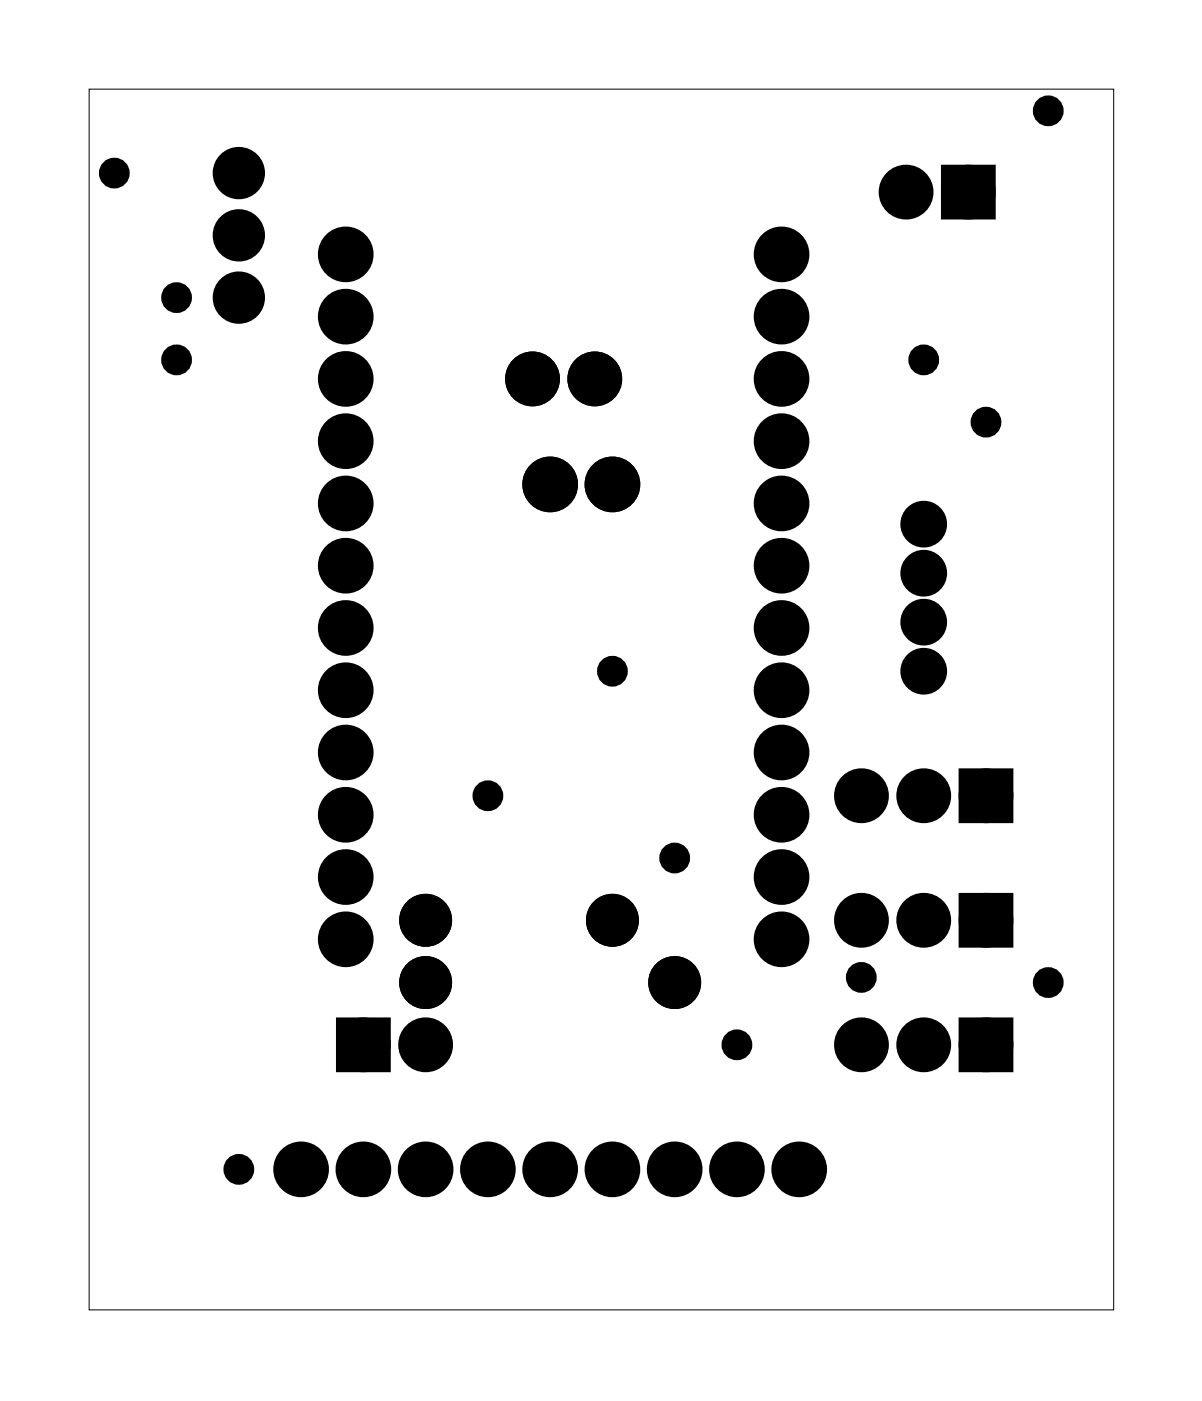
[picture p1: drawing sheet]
<svg xmlns="http://www.w3.org/2000/svg" width="49mm" height="57mm" viewBox="0 0 49 57" stroke-linecap="round" stroke-linejoin="round" font-family="sans-serif">
<path d="M3.6 3.6h41.8v49.8h-41.8z" fill="none" stroke="#000" stroke-width=".04"/>
<g fill="#000">
<circle cx="4.7" cy="7.1" r=".35"/>
<circle cx="7.2" cy="14.7" r=".35"/>
<circle cx="7.2" cy="12.1" r=".35"/>
<circle cx="9.7" cy="12.1" r=".72"/>
<circle cx="9.7" cy="9.6" r=".72"/>
<circle cx="9.7" cy="7.1" r=".72"/>
<circle cx="14.1" cy="12.9" r=".75"/>
<circle cx="14.1" cy="10.4" r=".75"/>
<circle cx="14.1" cy="15.5" r=".75"/>
<circle cx="14.1" cy="18" r=".75"/>
<circle cx="21.7" cy="15.5" r=".74"/>
<circle cx="22.4" cy="19.8" r=".75"/>
<circle cx="24.3" cy="15.5" r=".74"/>
<circle cx="25" cy="19.8" r=".75"/>
<circle cx="31.9" cy="18" r=".75"/>
<circle cx="31.9" cy="10.4" r=".75"/>
<circle cx="31.9" cy="12.9" r=".75"/>
<circle cx="31.9" cy="15.5" r=".75"/>
<circle cx="37" cy="7.8" r=".74"/>
<circle cx="37.7" cy="14.7" r=".35"/>
<circle cx="39.5" cy="7.8" r=".74"/>
<circle cx="40.2" cy="17.2" r=".35"/>
<circle cx="42.8" cy="4.5" r=".35"/>
<circle cx="14.1" cy="20.5" r=".75"/>
<circle cx="14.1" cy="23.1" r=".75"/>
<circle cx="14.1" cy="28.2" r=".75"/>
<circle cx="14.1" cy="30.7" r=".75"/>
<circle cx="14.1" cy="38.3" r=".75"/>
<circle cx="14.1" cy="35.8" r=".75"/>
<circle cx="14.1" cy="33.2" r=".75"/>
<circle cx="14.1" cy="25.6" r=".75"/>
<circle cx="17.4" cy="37.5" r=".7"/>
<circle cx="19.9" cy="32.5" r=".35"/>
<circle cx="25" cy="27.4" r=".35"/>
<circle cx="25" cy="37.5" r=".7"/>
<circle cx="27.5" cy="35" r=".35"/>
<circle cx="31.9" cy="20.5" r=".75"/>
<circle cx="31.9" cy="23.1" r=".75"/>
<circle cx="31.9" cy="28.2" r=".75"/>
<circle cx="31.9" cy="30.7" r=".75"/>
<circle cx="31.9" cy="35.8" r=".75"/>
<circle cx="31.9" cy="33.2" r=".75"/>
<circle cx="31.9" cy="38.3" r=".75"/>
<circle cx="31.9" cy="25.6" r=".75"/>
<circle cx="35.1" cy="39.9" r=".35"/>
<circle cx="35.1" cy="32.5" r=".74"/>
<circle cx="35.1" cy="37.5" r=".74"/>
<circle cx="37.7" cy="32.5" r=".74"/>
<circle cx="37.7" cy="23.4" r=".57"/>
<circle cx="37.7" cy="21.4" r=".57"/>
<circle cx="37.7" cy="27.4" r=".57"/>
<circle cx="37.7" cy="25.4" r=".57"/>
<circle cx="37.7" cy="37.5" r=".74"/>
<circle cx="40.2" cy="32.5" r=".74"/>
<circle cx="40.2" cy="37.5" r=".74"/>
<circle cx="9.7" cy="47.7" r=".35"/>
<circle cx="12.3" cy="47.7" r=".75"/>
<circle cx="14.8" cy="47.7" r=".75"/>
<circle cx="14.8" cy="42.6" r=".74"/>
<circle cx="17.4" cy="47.7" r=".75"/>
<circle cx="17.4" cy="40.1" r=".7"/>
<circle cx="17.4" cy="42.6" r=".74"/>
<circle cx="19.9" cy="47.7" r=".75"/>
<circle cx="22.4" cy="47.7" r=".75"/>
<circle cx="25" cy="47.7" r=".75"/>
<circle cx="27.5" cy="47.7" r=".75"/>
<circle cx="27.5" cy="40.1" r=".7"/>
<circle cx="30.1" cy="42.6" r=".35"/>
<circle cx="30.1" cy="47.7" r=".75"/>
<circle cx="32.6" cy="47.7" r=".75"/>
<circle cx="35.1" cy="42.6" r=".74"/>
<circle cx="37.7" cy="42.6" r=".74"/>
<circle cx="40.2" cy="42.6" r=".74"/>
<circle cx="42.8" cy="40.1" r=".35"/>
</g>
<g fill="none" stroke="#000" stroke-width=".69" stroke-linecap="butt">
<circle cx="9.7" cy="12.1" r=".72"/>
<circle cx="9.7" cy="9.6" r=".72"/>
<circle cx="9.7" cy="7.1" r=".72"/>
</g>
<g fill="none" stroke="#000" stroke-width=".55">
<circle cx="4.7" cy="7.1" r=".35"/>
<circle cx="7.2" cy="14.7" r=".35"/>
<circle cx="7.2" cy="12.1" r=".35"/>
<circle cx="37.7" cy="14.7" r=".35"/>
<circle cx="40.2" cy="17.2" r=".35"/>
<circle cx="42.8" cy="4.5" r=".35"/>
<circle cx="19.9" cy="32.5" r=".35"/>
<circle cx="25" cy="27.4" r=".35"/>
<circle cx="27.5" cy="35" r=".35"/>
<circle cx="35.1" cy="39.9" r=".35"/>
<circle cx="9.7" cy="47.7" r=".35"/>
<circle cx="30.1" cy="42.6" r=".35"/>
<circle cx="42.8" cy="40.1" r=".35"/>
</g>
<g fill="none" stroke="#000" stroke-width=".76" stroke-linecap="butt">
<path d="M38.8 7.1h1.4v1.5h-1.4zM39.5 36.8h1.5v1.5h-1.5zM39.5 31.7h1.5v1.5h-1.5zM14.1 41.9h1.5v1.5h-1.5zM39.5 41.9h1.5v1.5h-1.5z"/>
<circle cx="14.1" cy="15.5" r=".75"/>
<circle cx="14.1" cy="18" r=".75"/>
<circle cx="14.1" cy="10.4" r=".75"/>
<circle cx="14.1" cy="12.9" r=".75"/>
<circle cx="21.7" cy="15.5" r=".74"/>
<circle cx="22.4" cy="19.8" r=".75"/>
<circle cx="24.3" cy="15.5" r=".74"/>
<circle cx="25" cy="19.8" r=".75"/>
<circle cx="31.9" cy="18" r=".75"/>
<circle cx="31.9" cy="15.5" r=".75"/>
<circle cx="31.9" cy="10.4" r=".75"/>
<circle cx="31.9" cy="12.9" r=".75"/>
<circle cx="37" cy="7.8" r=".74"/>
<circle cx="39.5" cy="7.8" r=".74"/>
<circle cx="14.1" cy="20.5" r=".75"/>
<circle cx="14.1" cy="23.1" r=".75"/>
<circle cx="14.1" cy="25.6" r=".75"/>
<circle cx="14.1" cy="28.2" r=".75"/>
<circle cx="14.1" cy="33.2" r=".75"/>
<circle cx="14.1" cy="35.8" r=".75"/>
<circle cx="14.1" cy="38.3" r=".75"/>
<circle cx="14.1" cy="30.7" r=".75"/>
<circle cx="17.4" cy="37.5" r=".7"/>
<circle cx="25" cy="37.5" r=".7"/>
<circle cx="31.9" cy="20.5" r=".75"/>
<circle cx="31.9" cy="23.1" r=".75"/>
<circle cx="31.9" cy="25.6" r=".75"/>
<circle cx="31.9" cy="28.2" r=".75"/>
<circle cx="31.9" cy="33.2" r=".75"/>
<circle cx="31.9" cy="38.3" r=".75"/>
<circle cx="31.9" cy="35.8" r=".75"/>
<circle cx="31.9" cy="30.7" r=".75"/>
<circle cx="35.1" cy="37.5" r=".74"/>
<circle cx="35.1" cy="32.5" r=".74"/>
<circle cx="37.7" cy="23.4" r=".57"/>
<circle cx="37.7" cy="21.4" r=".57"/>
<circle cx="37.7" cy="25.4" r=".57"/>
<circle cx="37.7" cy="27.4" r=".57"/>
<circle cx="37.7" cy="32.5" r=".74"/>
<circle cx="37.7" cy="37.5" r=".74"/>
<circle cx="40.2" cy="37.5" r=".74"/>
<circle cx="40.2" cy="32.5" r=".74"/>
<circle cx="12.3" cy="47.7" r=".75"/>
<circle cx="14.8" cy="47.7" r=".75"/>
<circle cx="14.8" cy="42.6" r=".74"/>
<circle cx="17.4" cy="47.7" r=".75"/>
<circle cx="17.4" cy="40.1" r=".7"/>
<circle cx="17.4" cy="42.6" r=".74"/>
<circle cx="19.9" cy="47.7" r=".75"/>
<circle cx="22.4" cy="47.7" r=".75"/>
<circle cx="25" cy="47.7" r=".75"/>
<circle cx="27.5" cy="47.7" r=".75"/>
<circle cx="27.5" cy="40.1" r=".7"/>
<circle cx="30.1" cy="47.7" r=".75"/>
<circle cx="32.6" cy="47.7" r=".75"/>
<circle cx="35.1" cy="42.6" r=".74"/>
<circle cx="37.7" cy="42.6" r=".74"/>
<circle cx="40.2" cy="42.6" r=".74"/>
</g>
<path d="M38.8 7.1h1.4v1.5h-1.4zM39.5 36.8h1.5v1.5h-1.5zM39.5 31.7h1.5v1.5h-1.5zM14.1 41.9h1.5v1.5h-1.5zM39.5 41.9h1.5v1.5h-1.5z" fill="#000"/>
</svg>
